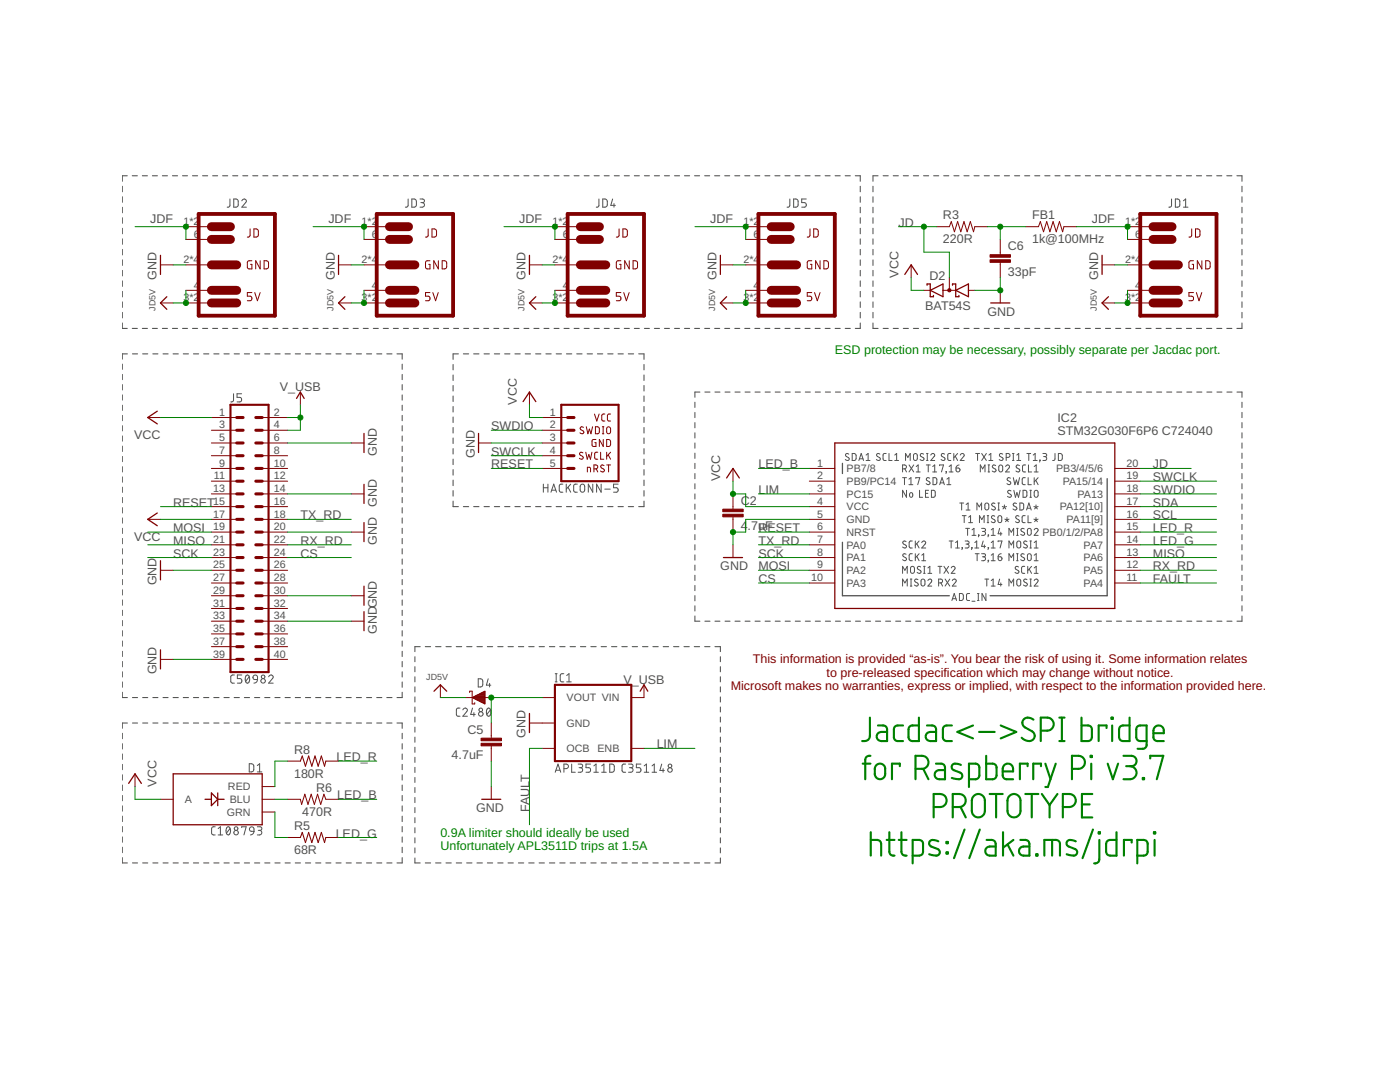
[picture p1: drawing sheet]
<svg xmlns="http://www.w3.org/2000/svg" width="279mm" height="216mm" viewBox="0 0 279 216" stroke-linecap="round" stroke-linejoin="round" font-family="sans-serif">
<defs><g id="words">
<g font-size="2.5" fill="#505050">
<text x="30" y="44.5">JDF</text>
<text x="65.5" y="44.5">JDF</text>
<text x="103.6" y="44.5">JDF</text>
<text x="141.7" y="44.5">JDF</text>
<text x="179.3" y="45.2">JD</text>
<text x="188.2" y="43.7">R3</text>
<text x="206" y="43.7">FB1</text>
<text x="217.9" y="44.5">JDF</text>
<text x="188.2" y="48.5">220R</text>
<text x="201.1" y="49.9">C6</text>
<text x="206" y="48.5">1k@100MHz</text>
<text x="31.3" y="55.9" transform="rotate(-90 31.3 55.9)">GND</text>
<text x="66.8" y="55.9" transform="rotate(-90 66.8 55.9)">GND</text>
<text x="104.9" y="55.9" transform="rotate(-90 104.9 55.9)">GND</text>
<text x="143" y="55.9" transform="rotate(-90 143 55.9)">GND</text>
<text x="179.3" y="55.4" transform="rotate(-90 179.3 55.4)">VCC</text>
<text x="185.5" y="55.9">D2</text>
<text x="201.1" y="55">33pF</text>
<text x="219.2" y="55.9" transform="rotate(-90 219.2 55.9)">GND</text>
<text x="184.7" y="61.9">BAT54S</text>
<text x="197.1" y="63">GND</text>
<text x="55.9" y="78">V_USB</text>
<text x="103.1" y="80.8" transform="rotate(-90 103.1 80.8)">VCC</text>
<text x="26.7" y="87.6">VCC</text>
<text x="98" y="85.9">SWDIO</text>
<text x="211" y="86.7">STM32G030F6P6 C724040</text>
<text x="211" y="84.2">IC2</text>
<text x="75.2" y="90.9" transform="rotate(-90 75.2 90.9)">GND</text>
<text x="94.7" y="91.4" transform="rotate(-90 94.7 91.4)">GND</text>
<text x="98" y="90.9">SWCLK</text>
<text x="98" y="93.5">RESET</text>
<text x="151.4" y="93.5">LED_B</text>
<text x="230.1" y="93.5">JD</text>
<text x="34.6" y="101.1">RESET</text>
<text x="75.2" y="101.1" transform="rotate(-90 75.2 101.1)">GND</text>
<text x="143.8" y="96" transform="rotate(-90 143.8 96)">VCC</text>
<text x="147.8" y="100.7">C2</text>
<text x="151.4" y="98.6">LIM</text>
<text x="230.1" y="98.6">SWDIO</text>
<text x="230.1" y="96">SWCLK</text>
<text x="230.1" y="101.1">SDA</text>
<text x="26.7" y="107.9">VCC</text>
<text x="34.6" y="106.2">MOSI</text>
<text x="60" y="103.6">TX_RD</text>
<text x="147.8" y="105.8">4</text>
<text x="149.2" y="105.8">.7uF</text>
<text x="151.4" y="106.2">RESET</text>
<text x="230.1" y="106.2">LED_R</text>
<text x="230.1" y="103.6">SCL</text>
<text x="34.6" y="111.3">SCK</text>
<text x="34.6" y="108.7">MISO</text>
<text x="60" y="108.7">RX_RD</text>
<text x="60" y="111.3">CS</text>
<text x="75.2" y="108.7" transform="rotate(-90 75.2 108.7)">GND</text>
<text x="143.8" y="113.8">GND</text>
<text x="151.4" y="111.3">SCK</text>
<text x="151.4" y="108.7">TX_RD</text>
<text x="151.4" y="113.8">MOSI</text>
<text x="230.1" y="108.7">LED_G</text>
<text x="230.1" y="113.8">RX_RD</text>
<text x="230.1" y="111.3">MISO</text>
<text x="31.3" y="116.8" transform="rotate(-90 31.3 116.8)">GND</text>
<text x="151.4" y="116.3">CS</text>
<text x="230.1" y="116.3">FAULT</text>
<text x="75.2" y="126.5" transform="rotate(-90 75.2 126.5)">GNDGND</text>
<text x="31.3" y="134.6" transform="rotate(-90 31.3 134.6)">GND</text>
<text x="124.4" y="136.4">V_USB</text>
<text x="93.3" y="146.4">C5</text>
<text x="104.9" y="147.3" transform="rotate(-90 104.9 147.3)">GND</text>
<text x="131.1" y="149.3">LIM</text>
<text x="58.7" y="155.2">180R</text>
<text x="58.7" y="150.4">R8</text>
<text x="67.1" y="151.9">LED_R</text>
<text x="90.1" y="151.5">4.7uF</text>
<text x="31.3" y="157" transform="rotate(-90 31.3 157)">VCC</text>
<text x="63.1" y="158">R6</text>
<text x="67.3" y="159.5">LED_B</text>
<text x="58.7" y="165.6">R5</text>
<text x="60.3" y="162.8">470R</text>
<text x="67" y="167.1">LED_G</text>
<text x="95" y="162">GND</text>
<text x="105.7" y="162" transform="rotate(-90 105.7 162)">FAULT</text>
<text x="58.7" y="170.4">68R</text>
</g>
<g font-size="2.5" fill="#008000">
<text x="166.6" y="70.6">ESD protection may be necessary, possibly separate per Jacdac port.</text>
<text x="87.9" y="167">0.9A limiter should ideally be used</text>
<text x="87.9" y="169.7">Unfortunately APL3511D trips at 1.5A</text>
</g>
<g font-size="2.5" fill="#800000">
<text x="145.8" y="137.7">Microsoft makes no warranties, express or implied, with respect to the information provided here.</text>
<text x="150.3" y="132.3">This information is provided “as-is”. You bear the risk of using it. Some information relates</text>
<text x="165" y="135">to pre-released specification which may change without notice.</text>
</g>
<g font-size="2.1" fill="#505050">
<text x="36.6" y="44.9">1*2</text>
<text x="38.7" y="47.4">6</text>
<text x="72.2" y="44.9">1*2</text>
<text x="74.2" y="47.4">6</text>
<text x="110.3" y="44.9">1*2</text>
<text x="112.3" y="47.4">6</text>
<text x="148.4" y="44.9">1*2</text>
<text x="150.4" y="47.4">6</text>
<text x="224.5" y="44.9">1*2</text>
<text x="226.6" y="47.4">6</text>
<text x="36.6" y="52.5">2*4</text>
<text x="72.2" y="52.5">2*4</text>
<text x="110.3" y="52.5">2*4</text>
<text x="148.4" y="52.5">2*4</text>
<text x="224.5" y="52.5">2*4</text>
<text x="38.7" y="57.6">4</text>
<text x="74.2" y="57.6">4</text>
<text x="112.3" y="57.6">4</text>
<text x="150.4" y="57.6">4</text>
<text x="226.6" y="57.6">4</text>
<text x="36.6" y="60.1">3*2</text>
<text x="72.2" y="60.1">3*2</text>
<text x="110.3" y="60.1">3*2</text>
<text x="148.4" y="60.1">3*2</text>
<text x="224.5" y="60.1">3*2</text>
<text x="43.7" y="83">1</text>
<text x="54.7" y="83">2</text>
<text x="109.8" y="83">1</text>
<text x="43.7" y="85.5">3</text>
<text x="43.7" y="88">5</text>
<text x="54.7" y="88">6</text>
<text x="54.7" y="85.5">4</text>
<text x="109.8" y="85.5">2</text>
<text x="109.8" y="88">3</text>
<text x="42.7" y="95.7">11</text>
<text x="43.7" y="90.6">7</text>
<text x="43.7" y="93.1">9</text>
<text x="54.7" y="95.7">12</text>
<text x="54.7" y="93.1">10</text>
<text x="54.7" y="90.6">8</text>
<text x="109.8" y="90.6">4</text>
<text x="109.8" y="93.1">5</text>
<text x="163.1" y="93.1">1</text>
<text x="163.1" y="95.7">2</text>
<text x="168.9" y="94.2">PB7/8</text>
<text x="210.8" y="94.2">PB3/4/5/6</text>
<text x="224.8" y="93.1">20</text>
<text x="224.8" y="95.7">19</text>
<text x="42.5" y="98.2">13</text>
<text x="42.5" y="100.7">15</text>
<text x="54.7" y="100.7">16</text>
<text x="54.7" y="98.2">14</text>
<text x="163.1" y="98.2">3</text>
<text x="163.1" y="100.7">4</text>
<text x="168.9" y="96.8">PB9/PC14</text>
<text x="168.9" y="99.3">PC15</text>
<text x="168.9" y="101.9">VCC</text>
<text x="211.5" y="101.9">PA12[10]</text>
<text x="212.1" y="96.8">PA15/14</text>
<text x="215.1" y="99.3">PA13</text>
<text x="224.8" y="98.2">18</text>
<text x="224.8" y="100.7">17</text>
<text x="42.5" y="103.3">17</text>
<text x="42.5" y="105.8">19</text>
<text x="54.7" y="105.8">20</text>
<text x="54.7" y="103.3">18</text>
<text x="163.1" y="103.3">5</text>
<text x="163.1" y="105.8">6</text>
<text x="168.9" y="104.4">GND</text>
<text x="168.9" y="106.9">NRST</text>
<text x="208.1" y="106.9">PB0/1/2/PA8</text>
<text x="212.9" y="104.4">PA11[9]</text>
<text x="224.8" y="103.3">16</text>
<text x="224.8" y="105.8">15</text>
<text x="42.5" y="108.4">21</text>
<text x="42.5" y="110.9">23</text>
<text x="42.5" y="113.4">25</text>
<text x="54.7" y="113.4">26</text>
<text x="54.7" y="110.9">24</text>
<text x="54.7" y="108.4">22</text>
<text x="163.1" y="108.4">7</text>
<text x="163.1" y="110.9">8</text>
<text x="163.1" y="113.4">9</text>
<text x="168.9" y="109.5">PA0</text>
<text x="168.9" y="112">PA1</text>
<text x="216.3" y="109.5">PA7</text>
<text x="216.3" y="112">PA6</text>
<text x="224.8" y="108.4">14</text>
<text x="224.8" y="110.9">13</text>
<text x="224.8" y="113.4">12</text>
<text x="42.5" y="116">27</text>
<text x="42.5" y="118.5">29</text>
<text x="54.7" y="116">28</text>
<text x="54.7" y="118.5">30</text>
<text x="161.9" y="116">10</text>
<text x="168.9" y="114.6">PA2</text>
<text x="168.9" y="117.1">PA3</text>
<text x="216.3" y="114.6">PA5</text>
<text x="216.3" y="117.1">PA4</text>
<text x="224.8" y="116">11</text>
<text x="42.5" y="121.1">31</text>
<text x="42.5" y="123.6">33</text>
<text x="54.7" y="121.1">32</text>
<text x="54.7" y="123.6">34</text>
<text x="42.5" y="126.1">35</text>
<text x="42.5" y="128.7">37</text>
<text x="42.5" y="131.2">39</text>
<text x="54.7" y="126.1">36</text>
<text x="54.7" y="128.7">38</text>
<text x="54.7" y="131.2">40</text>
<text x="113.1" y="139.9">VOUT VIN</text>
<text x="113.1" y="145">GND</text>
<text x="113.1" y="150.1">OCB</text>
<text x="119.2" y="150.1">ENB</text>
<text x="36.9" y="160.3">A</text>
<text x="45.5" y="157.7">RED</text>
<text x="45.8" y="160.3">BLU</text>
<text x="45.3" y="162.8">GRN</text>
</g>
<g font-size="1.8" fill="#505050">
<text x="31" y="62" transform="rotate(-90 31 62)">JD5V</text>
<text x="66.6" y="62" transform="rotate(-90 66.6 62)">JD5V</text>
<text x="104.6" y="62" transform="rotate(-90 104.6 62)">JD5V</text>
<text x="142.7" y="62" transform="rotate(-90 142.7 62)">JD5V</text>
<text x="218.9" y="62" transform="rotate(-90 218.9 62)">JD5V</text>
<text x="85.1" y="135.6">JD5V</text>
</g>
</g></defs>
<g fill="none" stroke="#505050" stroke-width=".21">
<path d="M24.4 37.2v1.1M24.4 39.3v1.1M25.4 35.1h-1v1.1M26.4 35.1h1M28.4 35.1h1M30.4 35.1h1M32.4 35.1h1M34.4 35.1h1M36.4 35.1h1M38.4 35.1h1M40.4 35.1h1M42.4 35.1h1"/>
<path d="M44.4 35.1h1M46.4 35.1h1.1M48.5 35.1h.9M50.4 35.1h1.1M52.5 35.1h1M54.5 35.1h1M56.5 35.1h1M58.5 35.1h1M60.5 35.1h1M62.5 35.1h1M64.5 35.1h1M66.5 35.1h1"/>
<path d="M68.5 35.1h1M70.5 35.1h1M72.5 35.1h1M74.5 35.1h1M76.5 35.1h1M78.5 35.1h1M80.5 35.1h1M82.5 35.1h1M84.5 35.1h1M86.5 35.1h1M88.5 35.1h1M90.5 35.1h1"/>
<path d="M92.5 35.1h1M94.5 35.1h1M96.5 35.1h1M98.6 35.1h.9M100.5 35.1h1.1M102.6 35.1h.9M104.6 35.1h1M106.6 35.1h1M108.6 35.1h1M110.6 35.1h1M112.6 35.1h1M114.6 35.1h1"/>
<path d="M116.6 35.1h1M118.6 35.1h1M120.6 35.1h1M122.6 35.1h1M124.6 35.1h1M126.6 35.1h1M128.6 35.1h1M130.6 35.1h1M132.6 35.1h1M134.6 35.1h1M136.6 35.1h1M138.6 35.1h1"/>
<path d="M140.6 35.1h1M142.6 35.1h1M144.6 35.1h1M146.6 35.1h1M148.6 35.1h1M150.6 35.1h1M152.7 35.1h.9M154.6 35.1h1.1M156.7 35.1h1M158.7 35.1h1M160.7 35.1h1M162.7 35.1h1"/>
<path d="M164.7 35.1h1M166.7 35.1h1M168.7 35.1h1M170.7 35.1h1v1.1M171.7 37.2v1.1M171.7 39.3v1.1M174.2 37.2v1.1M174.2 39.3v1.1M175.2 35.1h-1v1.1M176.3 35.1h1M178.3 35.1h1M180.3 35.1h1"/>
<path d="M182.3 35.1h1M184.3 35.1h1M186.3 35.1h1M188.3 35.1h1.1M190.4 35.1h1M192.4 35.1h1M194.4 35.1h1M196.4 35.1h1M198.4 35.1h1.1M200.4 35.1h1.1M202.5 35.1h1M204.5 35.1h1"/>
<path d="M206.5 35.1h1M208.5 35.1h1M210.5 35.1h1.1M212.6 35.1h1M214.6 35.1h1M216.6 35.1h1M218.6 35.1h1M220.6 35.1h1M222.7 35.1h1M224.7 35.1h1M226.7 35.1h1M228.7 35.1h1"/>
<path d="M230.7 35.1h1M232.7 35.1h1M234.8 35.1h1M236.8 35.1h1M238.8 35.1h1M240.8 35.1h1M242.8 35.1h1M244.8 35.1h1.1M246.8 35.1h1.1v1.1M247.9 37.2v1.1M247.9 39.3v1.1M24.4 41.4v1.1"/>
<path d="M24.4 43.5v1.1M24.4 45.6v1.1M24.4 47.7v1M24.4 49.8v1.1M24.4 51.9v1.1M24.4 54v1.1M24.4 56v1.1M24.4 58.1v1.1M171.7 41.4v1.1M171.7 43.5v1.1M171.7 45.6v1.1M171.7 47.7v1"/>
<path d="M171.7 49.8v1.1M171.7 51.9v1.1M171.7 54v1.1M171.7 56v1.1M171.7 58.1v1.1M174.2 41.4v1.1M174.2 43.5v1.1M174.2 45.6v1.1M174.2 47.7v1M174.2 49.8v1.1M174.2 51.9v1.1M174.2 54v1.1"/>
<path d="M174.2 56v1.1M174.2 58.1v1.1M247.9 41.4v1.1M247.9 43.5v1.1M247.9 45.6v1.1M247.9 47.7v1M247.9 49.8v1.1M247.9 51.9v1.1M247.9 54v1.1M247.9 56v1.1M247.9 58.1v1.1M24.4 60.2v1.1"/>
<path d="M24.4 62.3v1.1M24.4 64.5v1h1M24.4 72.7v1M24.4 74.7v1.1M24.4 76.8v1M24.4 78.8v1M25.4 70.6h-1v1.1M26.4 65.5h1M26.4 70.6h1.1M28.4 65.5h1M28.5 70.6h1M30.4 65.5h1"/>
<path d="M30.5 70.6h1M32.4 65.5h1M32.5 70.6h1M34.4 65.5h1M34.5 70.6h1.1M36.4 65.5h1M36.6 70.6h1M38.4 65.5h1M38.6 70.6h1M40.4 65.5h1M40.6 70.6h1.1M42.4 65.5h1"/>
<path d="M42.7 70.6h1M44.4 65.5h1M44.7 70.6h1M46.4 65.5h1.1M46.7 70.6h1.1M48.5 65.5h.9M48.8 70.6h1M50.4 65.5h1.1M50.8 70.6h1M52.5 65.5h1M52.8 70.6h1.1M54.5 65.5h1"/>
<path d="M54.9 70.6h1M56.5 65.5h1M56.9 70.6h1M58.5 65.5h1M58.9 70.6h1.1M60.5 65.5h1M61 70.6h1M62.5 65.5h1M63 70.6h1M64.5 65.5h1M65 70.6h1M66.5 65.5h1"/>
<path d="M67.1 70.6h1M68.5 65.5h1M69.1 70.6h1M70.5 65.5h1M71.1 70.6h1M72.5 65.5h1M73.2 70.6h1M74.5 65.5h1M75.2 70.6h1M76.5 65.5h1M77.2 70.6h1M78.5 65.5h1"/>
<path d="M79.2 70.6h1.1v1.1M80.3 72.7v1M80.3 74.7v1.1M80.3 76.8v1M80.3 78.8v1M80.5 65.5h1M82.5 65.5h1M84.5 65.5h1M86.5 65.5h1M88.5 65.5h1M90.4 72.7v1.1M90.4 74.8v1.1"/>
<path d="M90.4 76.9v1.1M90.4 79v1.1M90.5 65.5h1M91.5 70.6h-1.1v1.1M92.5 70.6h1M92.5 65.5h1M94.5 70.6h1.1M94.5 65.5h1M96.5 65.5h1M96.6 70.6h1.1M98.6 65.5h.9M98.7 70.6h1"/>
<path d="M100.5 65.5h1.1M100.7 70.6h1.1M102.6 65.5h.9M102.8 70.6h1M104.6 65.5h1M104.8 70.6h1.1M106.6 65.5h1M106.9 70.6h1M108.6 65.5h1M108.9 70.6h1.1M110.6 65.5h1M111 70.6h1.1"/>
<path d="M112.6 65.5h1M113.1 70.6h1M114.6 65.5h1M115.1 70.6h1.1M116.6 65.5h1M117.2 70.6h1M118.6 65.5h1M119.2 70.6h1.1M120.6 65.5h1M121.3 70.6h1M122.6 65.5h1M123.3 70.6h1.1"/>
<path d="M124.6 65.5h1M125.4 70.6h1M126.6 65.5h1M127.5 70.6h1v1.1M128.5 72.7v1.1M128.5 74.8v1.1M128.5 76.9v1.1M128.5 79v1.1M128.6 65.5h1M130.6 65.5h1M132.6 65.5h1M134.6 65.5h1"/>
<path d="M136.6 65.5h1M138.6 65.5h1M139.7 78.2h-1v1.1M140.6 65.5h1M140.7 78.2h1M142.6 65.5h1M142.7 78.2h1M144.6 65.5h1M144.7 78.2h1M146.6 65.5h1M146.7 78.2h1M148.6 65.5h1"/>
<path d="M148.7 78.2h1M150.6 65.5h1M150.7 78.2h1M152.7 65.5h.9M152.7 78.2h1M154.6 65.5h1.1M154.7 78.2h1M156.7 65.5h1M156.7 78.2h1M158.7 65.5h1M158.7 78.2h1M160.7 65.5h1"/>
<path d="M160.7 78.2h1M162.7 65.5h1M162.7 78.2h1M164.7 65.5h1M164.7 78.2h1M166.7 65.5h1M166.7 78.2h1M168.7 65.5h1M168.7 78.2h1M170.7 78.2h1M171.7 64.5v1h-1M171.7 60.2v1.1"/>
<path d="M171.7 62.3v1.1M172.7 78.2h1M174.2 60.2v1.1M174.2 62.3v1.1M174.2 64.5v1h1M174.7 78.2h1M176.3 65.5h1M176.7 78.2h1M178.3 65.5h1M178.8 78.2h.9M180.3 65.5h1M180.7 78.2h1.1"/>
<path d="M182.3 65.5h1M182.8 78.2h.9M184.3 65.5h1M184.8 78.2h1M186.3 65.5h1M186.8 78.2h1M188.3 65.5h1.1M188.8 78.2h1M190.4 65.5h1M190.8 78.2h1M192.4 65.5h1M192.8 78.2h1"/>
<path d="M194.4 65.5h1M194.8 78.2h1M196.4 65.5h1M196.8 78.2h1M198.4 65.5h1.1M198.8 78.2h1M200.4 65.5h1.1M200.8 78.2h1M202.5 65.5h1M202.8 78.2h1M204.5 65.5h1M204.8 78.2h1"/>
<path d="M206.5 65.5h1M206.8 78.2h1M208.5 65.5h1M208.8 78.2h1M210.5 65.5h1.1M210.8 78.2h1M212.6 65.5h1M212.8 78.2h1M214.6 65.5h1M214.8 78.2h1M216.6 65.5h1M216.8 78.2h1"/>
<path d="M218.6 65.5h1M218.8 78.2h1M220.6 65.5h1M220.8 78.2h1M222.7 65.5h1M222.8 78.2h1M224.7 65.5h1M224.8 78.2h1M226.7 65.5h1M226.8 78.2h1M228.7 65.5h1M228.8 78.2h1"/>
<path d="M230.7 65.5h1M230.8 78.2h1M232.7 65.5h1M232.8 78.2h1M234.8 65.5h1M234.8 78.2h1M236.8 65.5h1M236.9 78.2h.9M238.8 65.5h1M238.8 78.2h1.1M240.8 65.5h1M240.9 78.2h1"/>
<path d="M242.8 65.5h1M242.9 78.2h1M244.8 65.5h1.1M244.9 78.2h1M246.9 78.2h1v1.1M247.9 60.2v1.1M247.9 62.3v1.1M247.9 64.5v1h-1.1M24.4 80.9v1M24.4 82.9v1M24.4 84.9v1.1M24.4 87v1"/>
<path d="M24.4 89v1.1M24.4 91.1v1M24.4 93.1v1.1M24.4 95.2v1M24.4 97.2v1.1M24.4 99.3v1M80.3 80.9v1M80.3 82.9v1M80.3 84.9v1.1M80.3 87v1M80.3 89v1.1M80.3 91.1v1"/>
<path d="M80.3 93.1v1.1M80.3 95.2v1M80.3 97.2v1.1M80.3 99.3v1M90.4 81.1v1.1M90.4 83.2v1.1M90.4 85.3v1.1M90.4 87.4v1.1M90.4 89.5v1.1M90.4 91.6v1.1M90.4 93.7v1.1M90.4 95.8v1.1"/>
<path d="M90.4 97.9v1.1M90.4 100v1.1h1.1M128.5 81.1v1.1M128.5 83.2v1.1M128.5 85.3v1.1M128.5 87.4v1.1M128.5 89.5v1.1M128.5 91.6v1.1M128.5 93.7v1.1M128.5 95.8v1.1M128.5 97.9v1.1M128.5 100v1.1h-1"/>
<path d="M138.7 80.3v1M138.7 82.3v1M138.7 84.3v1.1M138.7 86.4v1M138.7 88.4v1M138.7 90.4v1.1M138.7 92.5v1M138.7 94.5v1M138.7 96.5v1M138.7 98.6v1M247.9 80.3v1M247.9 82.3v1"/>
<path d="M247.9 84.3v1.1M247.9 86.4v1M247.9 88.4v1M247.9 90.4v1.1M247.9 92.5v1M247.9 94.5v1M247.9 96.5v1M247.9 98.6v1M24.4 101.3v1.1M24.4 103.4v1M24.4 105.4v1M24.4 107.4v1.1"/>
<path d="M24.4 109.5v1M24.4 111.5v1.1M24.4 113.6v1M24.4 115.6v1.1M24.4 117.7v1M24.4 119.7v1.1M80.3 101.3v1.1M80.3 103.4v1M80.3 105.4v1M80.3 107.4v1.1M80.3 109.5v1M80.3 111.5v1.1"/>
<path d="M80.3 113.6v1M80.3 115.6v1.1M80.3 117.7v1M80.3 119.7v1.1M92.5 101.1h1M94.5 101.1h1.1M96.6 101.1h1.1M98.7 101.1h1M100.7 101.1h1.1M102.8 101.1h1M104.8 101.1h1.1M106.9 101.1h1"/>
<path d="M108.9 101.1h1.1M111 101.1h1.1M113.1 101.1h1M115.1 101.1h1.1M117.2 101.1h1M119.2 101.1h1.1M121.3 101.1h1M123.3 101.1h1.1M125.4 101.1h1M138.7 100.6v1M138.7 102.6v1M138.7 104.6v1.1"/>
<path d="M138.7 106.7v1M138.7 108.7v1M138.7 110.7v1.1M138.7 112.8v1M138.7 114.8v1M138.7 116.8v1.1M138.7 118.9v1M247.9 100.6v1M247.9 102.6v1M247.9 104.6v1.1M247.9 106.7v1M247.9 108.7v1"/>
<path d="M247.9 110.7v1.1M247.9 112.8v1M247.9 114.8v1M247.9 116.8v1.1M247.9 118.9v1M24.4 121.8v1M24.4 123.8v1.1M24.4 125.9v1M24.4 127.9v1M24.4 130v1M24.4 132v1.1M24.4 134v1.1"/>
<path d="M24.4 136.1v1M24.4 138.1v1.1h1M26.4 139.2h1.1M28.5 139.2h1M30.5 139.2h1M32.5 139.2h1M34.5 139.2h1.1M36.6 139.2h1M38.6 139.2h1M40.6 139.2h1.1M42.7 139.2h1M44.7 139.2h1"/>
<path d="M46.7 139.2h1.1M48.8 139.2h1M50.8 139.2h1M52.8 139.2h1.1M54.9 139.2h1M56.9 139.2h1M58.9 139.2h1.1M61 139.2h1M63 139.2h1M65 139.2h1M67.1 139.2h1M69.1 139.2h1"/>
<path d="M71.1 139.2h1M73.2 139.2h1M75.2 139.2h1M77.2 139.2h1M80.3 121.8v1M80.3 123.8v1.1M80.3 125.9v1M80.3 127.9v1M80.3 130v1M80.3 132v1.1M80.3 134v1.1M80.3 136.1v1"/>
<path d="M80.3 138.1v1.1h-1.1M82.8 131v1M82.8 133v1M82.8 135v1.1M82.8 137.1v1M82.8 139.1v1M83.9 129h-1.1v1M84.9 129h1M86.9 129h1.1M89 129h1.1M91.1 129h1M93.1 129h1.1"/>
<path d="M95.2 129h1.1M97.3 129h1M99.3 129h1.1M101.4 129h1M103.5 129h1M105.5 129h1.1M107.6 129h1M109.6 129h1.1M111.7 129h1.1M113.8 129h1.1M115.8 129h1.1M117.9 129h1.1"/>
<path d="M120 129h1M122 129h1.1M124.1 129h1.1M126.2 129h1M128.2 129h1.1M130.3 129h1.1M132.4 129h1M134.4 129h1.1M136.5 129h1.1M138.6 129h1M138.7 120.9v1M138.7 122.9v1.1h1"/>
<path d="M140.6 129h1.1M140.7 124h1M142.7 124h1M142.7 129h1.1v1M143.8 131v1M143.8 133v1M143.8 135v1.1M143.8 137.1v1M143.8 139.1v1M144.7 124h1M146.7 124h1M148.7 124h1"/>
<path d="M150.7 124h1M152.7 124h1M154.7 124h1M156.7 124h1M158.7 124h1M160.7 124h1M162.7 124h1M164.7 124h1M166.7 124h1M168.7 124h1M170.7 124h1M172.7 124h1"/>
<path d="M174.7 124h1M176.7 124h1M178.8 124h.9M180.7 124h1.1M182.8 124h.9M184.8 124h1M186.8 124h1M188.8 124h1M190.8 124h1M192.8 124h1M194.8 124h1M196.8 124h1"/>
<path d="M198.8 124h1M200.8 124h1M202.8 124h1M204.8 124h1M206.8 124h1M208.8 124h1M210.8 124h1M212.8 124h1M214.8 124h1M216.8 124h1M218.8 124h1M220.8 124h1"/>
<path d="M222.8 124h1M224.8 124h1M226.8 124h1M228.8 124h1M230.8 124h1M232.8 124h1M234.8 124h1M236.9 124h.9M238.8 124h1.1M240.9 124h1M242.9 124h1M244.9 124h1"/>
<path d="M247.9 120.9v1M247.9 122.9v1.1h-1M24.4 146.3v1.1M24.4 148.4v1.1M24.4 150.5v1M24.4 152.5v1.1M24.4 154.6v1.1M24.4 156.7v1M24.4 158.7v1.1M25.4 144.3h-1v1M26.4 144.3h1.1M28.5 144.3h1"/>
<path d="M30.5 144.3h1M32.5 144.3h1M34.5 144.3h1.1M36.6 144.3h1M38.6 144.3h1M40.6 144.3h1.1M42.7 144.3h1M44.7 144.3h1M46.7 144.3h1.1M48.8 144.3h1M50.8 144.3h1M52.8 144.3h1.1"/>
<path d="M54.9 144.3h1M56.9 144.3h1M58.9 144.3h1.1M61 144.3h1M63 144.3h1M65 144.3h1M67.1 144.3h1M69.1 144.3h1M71.1 144.3h1M73.2 144.3h1M75.2 144.3h1M77.2 144.3h1"/>
<path d="M79.2 144.3h1.1v1M80.3 146.3v1.1M80.3 148.4v1.1M80.3 150.5v1M80.3 152.5v1.1M80.3 154.6v1.1M80.3 156.7v1M80.3 158.7v1.1M82.8 141.1v1M82.8 143.1v1M82.8 145.1v1M82.8 147.1v1"/>
<path d="M82.8 149.1v1M82.8 151.1v1M82.8 153.1v1M82.8 155.1v1M82.8 157.1v1M82.8 159.1v1M143.8 141.1v1M143.8 143.1v1M143.8 145.1v1M143.8 147.1v1M143.8 149.1v1M143.8 151.1v1"/>
<path d="M143.8 153.1v1M143.8 155.1v1M143.8 157.1v1M143.8 159.1v1M24.4 160.8v1.1M24.4 162.9v1M24.4 164.9v1.1M24.4 167v1.1M24.4 169.1v1M24.4 171.1v1.1h1M26.4 172.2h1.1M28.5 172.2h1"/>
<path d="M30.5 172.2h1M32.5 172.2h1M34.5 172.2h1.1M36.6 172.2h1M38.6 172.2h1M40.6 172.2h1.1M42.7 172.2h1M44.7 172.2h1M46.7 172.2h1.1M48.8 172.2h1M50.8 172.2h1M52.8 172.2h1.1"/>
<path d="M54.9 172.2h1M56.9 172.2h1M58.9 172.2h1.1M61 172.2h1M63 172.2h1M65 172.2h1M67.1 172.2h1M69.1 172.2h1M71.1 172.2h1M73.2 172.2h1M75.2 172.2h1M77.2 172.2h1"/>
<path d="M80.3 160.8v1.1M80.3 162.9v1M80.3 164.9v1.1M80.3 167v1.1M80.3 169.1v1M80.3 171.1v1.1h-1.1M82.8 171.2v1h1.1M82.8 161.1v1.1M82.8 163.2v1M82.8 165.2v1M82.8 167.2v1M82.8 169.2v1"/>
<path d="M84.9 172.2h1M86.9 172.2h1.1M89 172.2h1.1M91.1 172.2h1M93.1 172.2h1.1M95.2 172.2h1.1M97.3 172.2h1M99.3 172.2h1.1M101.4 172.2h1M103.5 172.2h1M105.5 172.2h1.1M107.6 172.2h1"/>
<path d="M109.6 172.2h1.1M111.7 172.2h1.1M113.8 172.2h1.1M115.8 172.2h1.1M117.9 172.2h1.1M120 172.2h1M122 172.2h1.1M124.1 172.2h1.1M126.2 172.2h1M128.2 172.2h1.1M130.3 172.2h1.1M132.4 172.2h1"/>
<path d="M134.4 172.2h1.1M136.5 172.2h1.1M138.6 172.2h1M140.6 172.2h1.1M143.8 171.2v1h-1.1M143.8 161.1v1.1M143.8 163.2v1M143.8 165.2v1M143.8 167.2v1M143.8 169.2v1"/>
</g>
<g fill="none" stroke="#505050" stroke-width=".2">
<path d="M45.9 39.7v1.4l-.6 .2M46.7 39.7l.6 .1 .2 .2v1.1l-.2 .2h-.6zM81.4 39.7v1.4l-.2 .2h-.3M82.2 39.7l.6 .1 .3 .2v.9l-.3 .4h-.6zM83.8 39.7h.5a.36 .36 0 0 1 .4 .4 .36 .36 0 0 1-.4 .3h-.3M119.5 39.7v1.4l-.2 .2h-.3M120.3 39.7l.6 .1 .3 .2v.9l-.3 .4h-.6zM122.3 39.7l-.4 1.3h.9M157.6 39.7v1.4l-.2 .2h-.3M158.4 39.7l.6 .1 .3 .2v1.1l-.3 .2h-.6zM160.9 39.7h-.9v.7h.5a.46 .46 0 0 1 .4 .5 .46 .46 0 0 1-.4 .4h-.5M233.8 39.7v1.4l-.5 .2"/>
<path d="M234.6 39.7l.6 .1 .2 .2v1.1l-.2 .2h-.6zM48.3 40.1a.44 .44 0 0 1 .6-.4 .44 .44 0 0 1 .1 .7l-.7 .9h.9M84.3 40.4a.46 .46 0 0 1 .4 .5 .46 .46 0 0 1-.4 .4h-.5M122.5 40.6v.7M236.2 41.3h.9M236.2 40.1l.4-.4v1.6M46.6 78.6v1.4l-.5 .2M48.2 78.6h-.9v.7h.6a.46 .46 0 0 1 .3 .4 .46 .46 0 0 1-.3 .5h-.6M108.4 96.6v1.6M108.4 97.3h.9M109.3 96.6v1.6M110 98.2l.5-1.6 .6 1.6"/>
<path d="M110.1 97.8h.8M112.3 96.6h-.5l-.2 .4 .1 1 .1 .2h.5M113 96.6v1.6M113.4 97.2l.5 1M113.9 96.6l-.9 1M115.2 96.6h-.5l-.2 .4v1l.2 .2h.5M115.9 96.7l.3-.1 .4 .1 .1 1.1a.46 .46 0 0 1-.5 .4 .46 .46 0 0 1-.4-.4v-.8zM118.3 96.6v1.6l-.9-1.6v1.6M120 96.6v1.6l-.9-1.6v1.6M120.7 97.6h1.1M123.4 96.6h-1v.7h.6a.45 .45 0 0 1 .4 .5 .45 .45 0 0 1-.4 .4h-.6M169.4 90.6l-.2-.1a.32 .32 0 0 0-.4 .1 .32 .32 0 0 0 .1 .5l.4 .2a.35 .35 0 0 1 .1 .5 .35 .35 0 0 1-.6 0l-.1-.1"/>
<path d="M170.1 90.5h.5l.2 .2 .1 .8-.3 .4h-.5zM171.4 91.9l.5-1.4 .4 1.4M171.5 91.5h.7M172.8 91.9h.8M172.8 90.8l.4-.3v1.4M175.6 90.6l-.5-.1-.2 .3 .6 .5a.35 .35 0 0 1 .1 .5 .35 .35 0 0 1-.6 0l-.1-.1M176.8 90.5h-.4l-.2 .3 .1 .9 .1 .2h.4M177.4 90.5v1.4h.6M178.6 91.9h.7M178.6 90.8l.3-.3v1.4M180.1 93.6h.4a.39 .39 0 0 0 .4-.4 .39 .39 0 0 0-.4-.4h-.4v1.4M180.1 95.3h.8"/>
<path d="M180.5 95.3v1.4M180.6 93.6l.3 .6M180.7 91.9v-1.4l.5 .8 .5-.8v1.4M180.9 97.8v1.4l-.8-1.4v1.4M181.4 95.6l.4-.3v1.4M181.4 96.7h.8M181.4 92.8l1 1.4M181.7 98.4l.2-.1 .2 .2 .1 .4-.3 .3-.3-.1zM182.4 92.8l-1 1.4M182.4 90.6l.3-.1 .3 .2 .1 .8a.38 .38 0 0 1-.4 .4 .38 .38 0 0 1-.4-.4zM182.8 95.5v-.2h.8l-.4 1.4M182.9 93.1l.3-.3v1.4"/>
<path d="M182.9 94.2h.7M183.5 97.8v1.4h.6M184.3 90.6l-.4-.1-.2 .3 .1 .3 .4 .2a.32 .32 0 0 1 .2 .5 .32 .32 0 0 1-.5 .1l-.3-.2M184.7 98.4h.5M184.9 92.8h.8M184.9 90.5h.3M184.9 91.9h.3M185.1 90.5v1.4M185.3 92.8v1.4M185.3 97.8h-.6v1.4h.6M185.5 95.4a.35 .35 0 0 0-.5 0 .35 .35 0 0 0 0 .5l.4 .2a.38 .38 0 0 1 0 .6 .38 .38 0 0 1-.6-.2M185.8 90.8a.38 .38 0 0 1 .5-.3 .38 .38 0 0 1 .1 .6l-.6 .8h.7"/>
<path d="M185.9 97.8l.5 .1 .2 .2v.9l-.2 .2h-.5zM186.1 94.2h.8M186.1 93.1l.4-.3v1.4M186.2 95.3h.5l.2 .2v1l-.2 .2h-.5zM187.5 92.9v-.1h.8l-.4 1.4M187.5 96.7l.5-1.4 .5 1.4M187.6 96.4h.7M188.5 90.6l-.2-.1a.32 .32 0 0 0-.4 .1 .32 .32 0 0 0 .1 .5l.4 .2a.35 .35 0 0 1 .1 .5 .35 .35 0 0 1-.5 0l-.2-.1M188.8 94.1l.1 .1zM188.9 94.2l-.1 .3M189 96.7h.8M189 95.6l.4-.3v1.4"/>
<path d="M189.4 94.2h.8M189.4 93.1l.4-.3v1.4M189.8 90.5h-.5l-.2 .3 .1 .9 .1 .2h.5M190.4 90.5v1.4M190.6 91l.5 .9M190.8 93.4h.5a.39 .39 0 0 1 .3 .4 .39 .39 0 0 1-.4 .4 .39 .39 0 0 1-.4-.4zM191.1 90.5l-.7 .8M191.4 92.8l-.5 .2-.1 .4M191.6 90.8a.38 .38 0 0 1 .6-.3 .38 .38 0 0 1 .1 .6l-.7 .8h.8M194.7 90.5h.8M195.1 90.5v1.4M195.6 94.2v-1.4l.5 .8 .5-.8v1.4"/>
<path d="M195.9 90.5l.9 1.4M196.8 90.5l-.9 1.4M197.2 92.8h.3M197.2 94.2h.3M197.3 92.8v1.4M197.4 91.9h.7M197.4 90.8l.3-.3v1.4M198.7 92.9l-.5-.1-.2 .3 .6 .5a.35 .35 0 0 1 .1 .5 .35 .35 0 0 1-.6 0l-.1-.1M199.5 92.9l.2-.1 .3 .1 .1 .9a.39 .39 0 0 1-.4 .4 .39 .39 0 0 1-.4-.4zM200.1 90.6l-.5-.1-.1 .3 .1 .3 .4 .2a.35 .35 0 0 1 .1 .5 .35 .35 0 0 1-.6 0l-.1-.1M200.7 93.1a.38 .38 0 0 1 .5-.3 .38 .38 0 0 1 .2 .6l-.7 .8h.8M200.8 91.3h.4a.39 .39 0 0 0 .4-.4 .39 .39 0 0 0-.4-.4h-.4v1.4"/>
<path d="M201.7 95.4l-.5-.1-.2 .3 .1 .2 .5 .3a.35 .35 0 0 1 0 .5 .35 .35 0 0 1-.5 0l-.1-.1M201.8 98a.35 .35 0 0 0-.6-.1 .35 .35 0 0 0 .1 .5l.4 .3a.32 .32 0 0 1 .1 .4 .32 .32 0 0 1-.4 .1l-.3-.2M202.1 90.5h.3M202.1 91.9h.3M202.2 95.3l.3 1.4 .3-.9 .4 .9 .3-1.4M202.2 90.5v1.4M202.3 97.8l.3 1.4 .3-.9 .4 .9 .3-1.4M202.9 91.9h.8M202.9 90.8l.4-.3v1.4M203.5 92.9l-.5-.1-.2 .3 .1 .3 .5 .2a.35 .35 0 0 1 0 .5 .35 .35 0 0 1-.5 0l-.1-.1M204.2 97.8l.5 .1 .2 .2v.9l-.2 .2h-.5zM204.6 95.3h-.4l-.2 .3v.9l.6 .2"/>
<path d="M204.7 92.8h-.4l-.2 .3v.9l.2 .1 .4 .1M204.9 90.5h.8M205.2 95.3v1.4h.6M205.3 92.8v1.4h.6M205.3 90.5v1.4M205.5 99.2h.3M205.5 97.8h.3M205.7 97.8v1.4M206.2 91.9h.8M206.2 90.8l.4-.3v1.4M206.4 94.2h.8M206.4 93.1l.4-.3v1.4"/>
<path d="M206.4 95.3v1.4M206.5 97.9l.3-.1 .3 .1 .1 .9a.39 .39 0 0 1-.4 .4 .39 .39 0 0 1-.4-.4zM206.7 95.8l.5 .9M207.2 95.3l-.8 .9M207.5 91.8l.1 .1zM207.6 91.9l-.1 .3M208.1 90.5h.5l.3 .2-.2 .4h-.4M208.5 91.1a.39 .39 0 0 1 .4 .4 .39 .39 0 0 1-.4 .4h-.4M210.5 90.5v1.2l-.4 .2M211.2 90.5h.6l.2 .2v.8l-.2 .4h-.6zM180.1 114.4v-1.4l.5 .8 .5-.8v1.4M180.1 116.9v-1.4l.5 .8 .5-.8v1.4"/>
<path d="M180.8 108.1a.35 .35 0 0 0-.5-.1 .35 .35 0 0 0 0 .5l.4 .3a.38 .38 0 0 1 0 .6 .38 .38 0 0 1-.6-.2M180.8 110.6a.35 .35 0 0 0-.5-.1 .35 .35 0 0 0 0 .6l.4 .2a.38 .38 0 0 1 0 .6 .38 .38 0 0 1-.6-.2M181.7 116.9h.3M181.7 115.5h.3M181.8 113.1l.3-.1 .3 .1 .1 .9a.39 .39 0 0 1-.4 .4 .39 .39 0 0 1-.4-.4zM181.8 115.5v1.4M182.1 107.9l-.5 .1-.2 .3 .1 .9 .1 .1h.5M182.1 110.5h-.5l-.2 .3 .1 .9 .1 .1 .5 .1M182.7 107.9v1.4M182.7 110.5v1.4M183 108.5l.4 .8M183 111l.4 .9"/>
<path d="M183.2 115.7l-.5-.1-.2 .2 .7 .7a.39 .39 0 0 1-.2 .5 .39 .39 0 0 1-.5-.3M183.4 107.9l-.7 .9M183.4 110.5l-.7 .8M183.7 113.1l-.4-.1-.2 .3 .6 .5a.35 .35 0 0 1 0 .6 .35 .35 0 0 1-.5-.1l-.2-.1M183.9 115.7l.3-.2 .3 .2 .1 .8a.39 .39 0 0 1-.4 .4 .39 .39 0 0 1-.4-.4zM184 108.3a.38 .38 0 0 1 .5-.3 .38 .38 0 0 1 .1 .6l-.6 .7h.7M184 111.9h.7M184 110.8l.3-.3v1.4M184.3 114.4h.3M184.3 113h.3M184.5 113v1.4M185.2 115.8a.38 .38 0 0 1 .5-.2 .38 .38 0 0 1 .1 .6l-.6 .7h.7"/>
<path d="M185.2 114.4h.7M185.2 113.3l.4-.3v1.4M187.2 113h.8M187.3 116.3h.4a.38 .38 0 0 0 .4-.4 .38 .38 0 0 0-.4-.4h-.4v1.4M187.6 113v1.4M187.8 116.3l.3 .6M188.4 113l.9 1.4M188.6 115.5l.9 1.4M189.3 113l-.9 1.4M189.4 107.9h.8M189.5 115.5l-.9 1.4M189.8 107.9v1.4"/>
<path d="M189.8 113.3a.38 .38 0 0 1 .6-.3 .38 .38 0 0 1 .1 .6l-.7 .8h.8M190 119.8l.4-1.4 .5 1.4M190.1 115.8a.38 .38 0 0 1 .5-.2 .38 .38 0 0 1 .1 .6l-.6 .7h.7M190.1 119.5h.7M190.7 109.3h.8M190.7 108.3l.4-.4v1.4M191.5 118.4h.5l.2 .3 .1 .7-.3 .4h-.5zM191.5 100.4h.8M191.9 100.4v1.4M192 109.3h.1zM192 102.9h.8M192.1 109.3l-.1 .4"/>
<path d="M192.4 102.9v1.4M192.6 107.9l.6 .1 .2 .2-.2 .3-.4 .1M192.7 105.4h.8M192.8 100.7l.4-.3v1.4M192.8 101.8h.8M193 108.6a.39 .39 0 0 1 .4 .4 .39 .39 0 0 1-.4 .3h-.4M193.1 105.4v1.4M193.3 103.2l.4-.3v1.4M193.3 104.3h.8M193.5 118.4h-.4l-.2 .3v.9l.2 .2h.4M193.9 109.3h.1zM194 120h.6"/>
<path d="M194 105.7l.4-.3v1.4M194 106.8h.8M194 109.3l-.1 .4M194.5 109.3h.8M194.5 108.3l.4-.4v1.4M194.6 110.5h.8M195 101.8v-1.4l.4 .7 .5-.7v1.4M195 110.5v1.4M195.1 118.4h.3M195.1 119.8h.3M195.2 118.4v1.4M195.3 106.7l.1 .1z"/>
<path d="M195.4 106.8l-.1 .3M195.5 104.3v-1.4l.4 .8 .5-.8v1.4M195.9 105.4l.6 .1 .2 .2-.2 .3h-.4M195.9 110.5h.6l.2 .2-.2 .4h-.4M196.2 107.9l-.3 1.1h.8M196.3 106a.39 .39 0 0 1 .4 .4 .39 .39 0 0 1-.4 .4h-.4M196.3 111.1a.39 .39 0 0 1 .4 .4 .39 .39 0 0 1-.4 .4h-.4M196.4 108.7v.6M196.6 115.5h.7M196.7 100.5l.2-.1 .3 .1 .1 .9a.39 .39 0 0 1-.4 .4 .39 .39 0 0 1-.3-.4zM196.8 118.4v1.4l-.8-1.4v1.4M196.9 115.5v1.4"/>
<path d="M197 102.9h.3M197 104.3h.3M197.2 102.9v1.4M197.2 109.3h.1zM197.2 111.8l.1 .1zM197.2 106.7l.1 .1zM197.3 106.8l-.1 .3M197.3 109.3l-.1 .4M197.3 111.9l-.1 .3M197.8 109.3h.8M197.8 111.9h.8M197.8 116.9h.8"/>
<path d="M197.8 106.8h.8M197.8 105.7l.4-.3v1.4M197.8 108.3l.4-.4v1.4M197.8 110.8l.4-.3v1.4M197.8 115.8l.4-.3v1.4M198.5 103l-.4-.1-.2 .3 .6 .5a.35 .35 0 0 1 0 .5 .35 .35 0 0 1-.5 0l-.2-.1M198.6 100.5l-.5-.1-.2 .3 .1 .2 .5 .3a.39 .39 0 0 1-.1 .6 .39 .39 0 0 1-.5-.2M199.2 100.4h.3M199.2 101.8h.3M199.2 111.1h.5a.39 .39 0 0 1 .3 .4 .39 .39 0 0 1-.4 .4 .39 .39 0 0 1-.4-.4zM199.2 108.1v-.2h.8l-.4 1.4M199.3 103l.2-.1 .3 .1 .1 .9a.38 .38 0 0 1-.4 .4 .38 .38 0 0 1-.3-.4z"/>
<path d="M199.3 100.4v1.4M199.5 105.4l-.3 1.1h.8M199.5 115.5l-.3 1.1h.8M199.7 106.2v.6M199.7 116.3v.6M199.8 110.5l-.3 .1-.3 .5M200 101.1l.4 .1M200.4 100.8v.4M200.4 101.2l.3 .4M200.4 101.2l-.2 .4M200.5 103.6l.5 .1M200.9 101.1l-.5 .1"/>
<path d="M201 103.3v.4M201 103.7l.2 .4M201 103.7l-.3 .4M201.4 106.8v-1.4l.4 .8 .5-.8v1.4M201.4 109.3v-1.4l.4 .8 .5-.8v1.4M201.4 111.9v-1.4l.4 .8 .5-.8v1.4M201.4 116.9v-1.4l.4 .8 .5-.8v1.4M201.4 103.6l-.4 .1M202.9 100.5a.35 .35 0 0 0-.6-.1 .35 .35 0 0 0 .1 .5l.4 .3a.38 .38 0 0 1-.1 .6 .38 .38 0 0 1-.5-.2M202.9 111.9h.3M202.9 110.5h.3M202.9 105.4h.3"/>
<path d="M202.9 106.8h.3M203.1 108.1l.2-.2 .3 .2 .1 .9a.39 .39 0 0 1-.4 .3 .39 .39 0 0 1-.4-.3zM203.1 115.7l.2-.2 .3 .2 .1 .8a.39 .39 0 0 1-.4 .4 .39 .39 0 0 1-.4-.4zM203.1 105.4v1.4M203.1 110.5v1.4M203.3 113.1a.35 .35 0 0 0-.6 0 .35 .35 0 0 0 .1 .5l.4 .2a.32 .32 0 0 1 .1 .5 .32 .32 0 0 1-.4 .1l-.3-.2M203.4 103l-.2-.1a.33 .33 0 0 0-.4 .1 .33 .33 0 0 0 .1 .5l.4 .2a.35 .35 0 0 1 0 .5 .35 .35 0 0 1-.5 0l-.1-.1M203.5 100.4h.6l.2 .2v.9l-.2 .2-.6 .1zM204.4 105.5a.35 .35 0 0 0-.5 0 .35 .35 0 0 0 0 .5l.4 .2a.32 .32 0 0 1 .2 .5 .32 .32 0 0 1-.5 .1l-.3-.2M204.4 110.6a.35 .35 0 0 0-.5-.1 .35 .35 0 0 0 0 .6l.4 .2a.32 .32 0 0 1 .1 .4 .32 .32 0 0 1-.4 .1l-.3-.1M204.5 113h-.4l-.2 .3v.9l.2 .2h.4M204.6 102.9h-.4l-.2 .3v.9l.2 .2h.4"/>
<path d="M204.9 101.8l.4-1.4 .5 1.4M205 108.1l-.2-.1a.33 .33 0 0 0-.5 .1 .33 .33 0 0 0 .1 .4l.5 .3a.35 .35 0 0 1 0 .5 .35 .35 0 0 1-.5 0l-.1-.1M205 115.7l-.5-.1-.2 .2 .1 .3 .5 .3a.35 .35 0 0 1 0 .5 .35 .35 0 0 1-.5-.1l-.1-.1M205 101.4h.7M205.1 113v1.4M205.1 105.5l.3-.1 .3 .1 .1 .9a.38 .38 0 0 1-.4 .4 .38 .38 0 0 1-.4-.4zM205.1 110.6l.3-.1 .3 .1 .1 .9a.38 .38 0 0 1-.4 .4 .38 .38 0 0 1-.4-.4zM205.2 102.9v1.4h.6M205.4 113.6l.5 .8M205.5 109.3h.3M205.5 107.9h.3M205.5 116.9h.3"/>
<path d="M205.5 115.5h.3M205.7 107.9v1.4M205.7 115.5v1.4M205.9 113l-.8 .9M206.3 101.1l.5 .1M206.3 103.6l.5 .1M206.4 105.7a.38 .38 0 0 1 .5-.3 .38 .38 0 0 1 .2 .6l-.7 .8h.8M206.4 115.8a.38 .38 0 0 1 .5-.2 .38 .38 0 0 1 .2 .6l-.7 .7h.8M206.4 109.3h.8M206.4 111.9h.8M206.4 114.4h.8M206.4 108.3l.4-.4v1.4"/>
<path d="M206.4 110.8l.4-.3v1.4M206.4 113.3l.4-.3v1.4M206.8 100.8v.4M206.8 103.3v.4M206.8 101.2l.2 .4M206.8 101.2l-.3 .4M206.8 103.7l.2 .4M206.8 103.7l-.3 .4M207.2 101.1l-.4 .1M207.2 103.6l-.4 .1M46.8 134.7h-.5l-.2 .3v1.1l.2 .2h.5M48.3 134.7h-.9v.7h.5a.46 .46 0 0 1 .4 .5 .46 .46 0 0 1-.4 .4h-.5"/>
<path d="M49.1 134.8l.3-.1a.97 .97 0 0 1 0 1.6 1.02 1.02 0 0 1-.3-1.5zM49.7 135l-.7 1M50.6 134.8l.3-.1 .4 .1 .1 .8-.8-.1-.1-.4zM51.4 135.6v.2a.66 .66 0 0 1-.7 .5M53.6 135a.44 .44 0 0 1 .6-.3 .44 .44 0 0 1 .2 .7l-.8 .9h.9M95.4 135.4l.7 .1 .2 .2 .1 .9-.3 .4-.7 .1zM97.4 135.4l-.3 1.3h.9M97.7 136.4v.7M110.8 136.1h.4M110.8 134.4h.4M111 134.4v1.7M112.5 134.4l-.5 .1-.2 .3v1l.2 .2 .5 .1"/>
<path d="M113.1 136.1h.9M113.1 134.8l.5-.4v1.7M49.7 152.4l.8 .1a1.33 1.33 0 0 1 .1 1.3l-.2 .2h-.7zM51.4 154h.9M51.4 152.8l.4-.4v1.6M91.8 141.3h-.5l-.2 .3v1.1l.2 .2h.5M92.4 141.6a.44 .44 0 0 1 .6-.3 .44 .44 0 0 1 .1 .7l-.7 .9h.9M94.3 141.3l-.4 1.3h.9M94.6 142.2v.7M97.3 141.4l.2-.1a.97 .97 0 0 1 0 1.6 1.02 1.02 0 0 1-.2-1.5zM97.9 141.6l-.7 1M110.8 154.1l.6-1.6 .5 1.6"/>
<path d="M111 153.7h.8M112.5 153.4h.5a.46 .46 0 0 0 .5-.5 .46 .46 0 0 0-.5-.4h-.5v1.6M114.1 152.5v1.6h.7M115.4 152.5h.5a.36 .36 0 0 1 .4 .3 .36 .36 0 0 1-.4 .4h-.3M115.8 153.2a.46 .46 0 0 1 .5 .4 .46 .46 0 0 1-.5 .5h-.4M117.9 152.5h-1v.7h.6a.46 .46 0 0 1 .4 .4 .46 .46 0 0 1-.4 .5h-.6M118.5 154.1h.9M118.5 152.8l.5-.3v1.6M120.1 154.1h.9M120.1 152.8l.4-.3v1.6M121.7 152.5h.6l.3 .2v.9l-.3 .5h-.6zM124.9 152.5h-.5l-.3 .3 .1 1.1 .2 .2h.5"/>
<path d="M125.4 152.5h.6a.36 .36 0 0 1 .3 .3 .36 .36 0 0 1-.3 .4h-.4M125.9 153.2a.46 .46 0 0 1 .4 .4 .46 .46 0 0 1-.4 .5h-.5M127.9 152.5h-.9v.7h.6a.46 .46 0 0 1 .3 .4 .46 .46 0 0 1-.3 .5h-.6M128.6 154.1h.9M128.6 152.8l.4-.3v1.6M130.1 154.1h.9M130.1 152.8l.5-.3v1.6M132.1 152.5l-.4 1.2h.9M132.3 153.4v.7M42.9 165h-.4l-.3 .3 .1 1.2 .6 .1M43.5 166.6h.9M43.5 165.3l.5-.3v1.6"/>
<path d="M45.3 165.1l.3-.1a.95 .95 0 0 1 0 1.6 1 1 0 0 1-.3-1.5zM45.9 165.3l-.7 .9M48.2 165.1v-.1h.9l-.4 1.6M49.9 165.1l.3-.1 .4 .1 .1 .8-.8-.1-.1-.4zM50.7 165.9l-.3 .6-.4 .1M51.4 165h.5a.36 .36 0 0 1 .4 .3 .36 .36 0 0 1-.4 .4h-.4M51.8 165.7a.46 .46 0 0 1 .5 .4 .46 .46 0 0 1-.5 .5h-.4"/>
<circle cx="52.5" cy="135.9" r=".45"/>
<circle cx="52.5" cy="135" r=".36"/>
<circle cx="95.9" cy="141.6" r=".36"/>
<circle cx="96" cy="142.5" r=".46"/>
<circle cx="133.7" cy="153.6" r=".45"/>
<circle cx="133.7" cy="152.8" r=".36"/>
<circle cx="47.1" cy="165.3" r=".36"/>
<circle cx="47.1" cy="166.1" r=".44"/>
</g>
<path d="M168.1 92.5v2M221 95.5v23.4h-23.4M168.1 108.2v10.7h21.4" fill="none" stroke="#505050" stroke-width=".25"/>
<g fill="none" stroke="#800000" stroke-width=".2">
<path d="M32 52.9h2.6M37.1 45.2h5.1M37.1 52.9h5.1M37.1 57.9h5.1M37.1 47.8h5.1M49.9 45.7v1.4l-.2 .2h-.3M50.3 58.4h-.9v.7h.5a.46 .46 0 0 1 .4 .5 .46 .46 0 0 1-.4 .4h-.5M50.3 52h-.7l-.2 .3v1l.2 .3 .7 .1v-1h-.3M50.7 45.7h.6l.2 .3v1l-.2 .3h-.6zM50.8 58.4l.6 1.6 .5-1.6M51.9 52v1.7l-.9-1.7v1.7M52.7 52l.6 .1 .3 .2v1.1l-.3 .2-.6 .1z"/>
<path d="M67.6 52.9h2.5M72.6 45.2h5.1M72.6 52.9h5.1M72.6 57.9h5.1M72.6 47.8h5.1M85.4 45.7v1.4l-.2 .2h-.3M85.8 58.4h-.9v.7h.5a.46 .46 0 0 1 .4 .5 .46 .46 0 0 1-.4 .4h-.5M85.8 52h-.7l-.2 .3v1l.2 .3 .7 .1v-1h-.2M86.2 45.7h.6l.3 .3v.9l-.3 .4h-.6zM86.4 58.4l.5 1.6 .6-1.6M87.5 52v1.7l-.9-1.7v1.7M88.2 52l.7 .1 .2 .2 .1 .9-.3 .4-.7 .1z"/>
<path d="M105.7 52.9h2.5M110.7 45.2h5.1M110.7 52.9h5.1M110.7 57.9h5.1M110.7 47.8h5.1M123.5 45.7v1.4l-.5 .2M123.9 58.4h-.9v.7h.5a.46 .46 0 0 1 .4 .5 .46 .46 0 0 1-.4 .4h-.5M123.9 52h-.7l-.2 .3v1l.2 .3 .7 .1v-1h-.3M124.3 45.7h.6l.3 .3v1l-.3 .3h-.6zM124.5 58.4l.5 1.6 .6-1.6M125.6 52v1.7l-.9-1.7v1.7M126.3 52l.7 .1 .2 .2v1.1l-.2 .2-.7 .1z"/>
<path d="M143.8 52.9h2.5M148.8 45.2h5.1M148.8 52.9h5.1M148.8 57.9h5.1M148.8 47.8h5.1M161.6 45.7v1.4l-.2 .2h-.3M162 58.4h-.9v.7h.5a.46 .46 0 0 1 .4 .5 .46 .46 0 0 1-.4 .4h-.5M162 52h-.7l-.2 .3v1l.2 .3 .7 .1v-1h-.3M162.4 45.7h.6l.3 .3v.9l-.3 .4h-.6zM162.6 58.4l.5 1.6 .6-1.6M163.7 52v1.7l-.9-1.7v1.7M164.4 52l.7 .1 .2 .2v.9l-.2 .4-.7 .1z"/>
<path d="M181.8 52.9v2.5M184.4 57.9h1.3M186.9 45.2h2.6l.3-1 .7 2 .6-2 .6 2 .7-2 .6 2 .7-2 .6 2 .2-1h2.6M188.2 57.9h2.5M189.5 55.4v2.5M193.3 57.9h1.2M199.6 47.8v3M199.6 52.3v3.1M199.6 57.9v2.6M204.7 45.2h2.5l.4-1 .7 2 .6-2 .6 2 .7-2 .6 2 .6-2 .7 2 .2-1h2.6M219.9 52.9h2.6M225 45.2h5.1"/>
<path d="M225 52.9h5.1M225 57.9h5.1M225 47.8h5.1M237.8 45.7v1.4l-.2 .2h-.3M238.2 58.4h-.9v.7h.5a.46 .46 0 0 1 .4 .5 .46 .46 0 0 1-.4 .4h-.5M238.2 52h-.7l-.2 .3v1l.2 .3 .7 .1v-1h-.3M238.6 45.7h.6l.3 .3v1l-.3 .3h-.6zM238.8 58.4l.5 1.6 .5-1.6M239.9 52v1.7l-.9-1.7v1.7M240.6 52l.6 .1 .3 .2v1.1l-.3 .2-.6 .1zM32 60.5h2.6M37.1 60.5h5.1"/>
<path d="M59.9 78.2v2.6M67.6 60.5h2.5M72.6 60.5h5.1M105.7 78.2v2.6M105.7 60.5h2.5M110.7 60.5h5.1M143.8 60.5h2.5M148.8 60.5h5.1M219.9 60.5h2.6M225 60.5h5.1M29.5 83.3h2.5M42.2 88.4h5"/>
<path d="M42.2 83.3h5M42.2 85.9h5M42.2 90.9h5M42.2 93.5h5M42.2 96h5M42.2 98.6h5M52.3 88.4h5.1M52.3 83.3h5.1M52.3 85.9h5.1M52.3 90.9h5.1M52.3 93.5h5.1M52.3 96h5.1"/>
<path d="M52.3 98.6h5.1M70.1 88.4h2.5M70.1 98.6h2.5M95.5 88.4h2.5M108.2 88.4h5.1M108.2 83.3h5.1M108.2 85.9h5.1M108.2 90.9h5.1M108.2 93.5h5.1M116.3 90.4l-.4-.1-.2 .3 .5 .5a.35 .35 0 0 1 .1 .5 .35 .35 0 0 1-.5-.1l-.2-.1M116.4 85.3l-.4-.1-.2 .3 .1 .2 .5 .3a.35 .35 0 0 1 0 .5 .35 .35 0 0 1-.5 0l-.2-.1M116.9 90.2l.3 1.4 .3-.9 .3 .9 .3-1.4"/>
<path d="M117 85.2l.3 1.4 .3-1 .3 1 .4-1.4M117.2 94.2v-1l.6 .2 .1 .8M118.5 93.6h.4a.39 .39 0 0 0 .4-.4 .39 .39 0 0 0-.4-.4h-.4v1.4M118.6 82.6l.5 1.4 .5-1.4M118.8 85.2h.6l.2 .2v.9l-.2 .2-.6 .1zM118.9 87.7h-.6l-.1 .2v.9l.1 .3h.6v-.8h-.2M119 93.6l.3 .6M119.3 90.2l-.4 .1-.2 .3v.8l.2 .2h.4M119.9 90.2v1.4h.6M120.2 85.2h.3M120.2 86.6h.3M120.4 85.2v1.4"/>
<path d="M120.4 87.7v1.4l-.8-1.4v1.4M120.5 92.9l-.4-.1-.2 .3 .1 .3 .5 .2a.35 .35 0 0 1 0 .5 .35 .35 0 0 1-.5 0l-.2-.1M120.7 82.6h-.4l-.2 .3v.9l.2 .2h.4M121.1 87.7h.5l.2 .2 .1 .8-.3 .4h-.5zM121.1 90.2v1.4M121.1 92.8h.8M121.2 85.3l.3-.1 .2 .1 .2 .9a.39 .39 0 0 1-.4 .4 .39 .39 0 0 1-.4-.4zM121.4 90.8l.5 .8M121.5 92.8v1.4M121.9 82.6h-.5l-.2 .3 .1 .9 .1 .2h.5M121.9 90.2l-.8 .9M146.3 93.5v2.5"/>
<path d="M146.3 98.6v3M161.5 93.5h5.1M161.5 96h5.1M161.5 98.6h5.1M222.5 93.5h5.1M222.5 96h5.1M222.5 98.6h5.1M29.5 103.6h2.5M32 113.8h2.6M42.2 101.1h5M42.2 103.6h5M42.2 106.2h5"/>
<path d="M42.2 108.7h5M42.2 111.3h5M42.2 113.8h5M42.2 116.3h5M42.2 118.9h5M52.3 101.1h5.1M52.3 103.6h5.1M52.3 106.2h5.1M52.3 108.7h5.1M52.3 111.3h5.1M52.3 113.8h5.1M52.3 116.3h5.1"/>
<path d="M52.3 118.9h5.1M70.1 106.2h2.5M70.1 118.9h2.5M146.3 103.1v3.1M146.3 108.7v2.6M161.5 101.1h5.1M161.5 103.6h5.1M161.5 106.2h5.1M161.5 108.7h5.1M161.5 111.3h5.1M161.5 113.8h5.1M161.5 116.3h5.1"/>
<path d="M222.5 101.1h5.1M222.5 103.6h5.1M222.5 106.2h5.1M222.5 108.7h5.1M222.5 111.3h5.1M222.5 113.8h5.1M222.5 116.3h5.1M32 131.6h2.6M42.2 121.4h5M42.2 124h5M42.2 126.5h5M42.2 129h5"/>
<path d="M42.2 131.6h5M52.3 121.4h5.1M52.3 124h5.1M52.3 126.5h5.1M52.3 129h5.1M52.3 131.6h5.1M70.1 124h2.5M87.9 136.7v2.5M93 139.2h5M93.7 138.2v-.3h.5v2.6h.5v-.3M94.2 139.2l2.6-1.3v2.6zM94.5 139.1h2.3"/>
<path d="M94.5 139.3h2.3M94.7 139h2.1M94.7 139.4h2.1M94.9 138.8h1.9M95 139.6h1.8M95.2 138.7h1.6M95.2 139.7h1.6M95.4 138.6h1.4M95.5 139.8h1.3M95.7 138.5h1.1M95.7 139.9h1.1M95.9 138.3h.9"/>
<path d="M96.1 138.2h.7M96.4 138.1h.4M96.6 138h.2M108.2 139.2h2.5M128.5 136.7v2.5h-2.5M26.9 154.4v2.6M32 159.5h2.6M52.3 159.5h2.6M52.3 157h2.6M57.4 159.5h2.5l.3 1 .6-2 .7 2 .6-2 .6 2 .7-2 .6 2 .6-2 .4 1h2.6M57.4 151.9h2.5M65 151.9h2.6"/>
<path d="M95.9 140h.9M96.2 140.2h.6M96.4 140.3h.4M96.7 140.4h.1M98 144.3v3M98 148.8v3.1M98 157v2.5M105.7 144.3h5M108.2 149.3h2.5M126 149.3h2.5M52.3 162h2.6M57.4 167.1h2.5"/>
<path d="M65 167.1h2.6"/>
</g>
<g fill="#800000" stroke="#800000" stroke-width=".2">
<path d="M144.3 102.6h4v.5h-4z"/>
<path d="M144.3 101.6h4v.5h-4z"/>
<path d="M197.6 51.8h4.1v.5h-4.1z"/>
<path d="M197.6 50.8h4.1v.5h-4.1z"/>
<path d="M96 148.3h4.1v.5h-4.1z"/>
<path d="M96 147.3h4.1v.5h-4.1z"/>
</g>
<g fill="none" stroke="#800000" stroke-width=".25">
<path d="M32 50.9v3.9M33.3 59.2l-1.3 1.3 1.3 1.2M67.6 50.9v3.9M68.8 59.2l-1.2 1.3 1.2 1.2M105.7 50.9v3.9M106.9 59.2l-1.2 1.3 1.2 1.2M143.8 50.9v3.9M145 59.2l-1.2 1.3 1.2 1.2M180.6 54.8l1.2-1.9 1.3 1.9M185 56.9v-.2h.7v2.5h.6v-.3M185.7 57.9l2.5-1.2v2.5zM190.1 56.9v-.2h.6v2.5h.7v-.3"/>
<path d="M190.7 57.9l2.6-1.2v2.5zM219.9 50.9v3.9M221.2 59.2l-1.3 1.3 1.3 1.2M59.2 79.5l.7-1.3 .8 1.3M197.7 60.5h3.8M31.4 82l-1.9 1.3 1.9 1.3M72.6 86.5v3.8M72.6 96.6v3.9M95.5 86.5v3.8M104.4 80.1l1.3-1.9 1.2 1.9M145 95.4l1.3-1.9 1.3 1.9M166.6 88.4h55.9v33h-55.9z"/>
<path d="M31.4 102.4l-1.9 1.2 1.9 1.3M32 111.9v3.8M72.6 104.3v3.8M72.6 117v3.8M144.4 111.3h3.8M32 129.7v3.8M72.6 122v3.9M86.6 137.9l1.3-1.2 1.3 1.2M127.8 137.9l.7-1.2 .8 1.2M25.7 156.3l1.2-1.9 1.3 1.9M34.6 154.4h17.7v10.2h-17.7zM40.9 159.5h1.3"/>
<path d="M42.2 158.2l1.3 1.3-1.3 1.3zM43.5 158.2v2.6M43.5 159.5h1.2M96.1 159.5h3.8M105.7 142.4v3.8"/>
</g>
<path d="M46 80.8h7.6v53.3h-7.6zM112 80.8h11.4v15.2h-11.4zM110.7 136.7h15.3v15.2h-15.3z" fill="none" stroke="#800000" stroke-width=".42"/>
<g fill="none" stroke="#800000" stroke-width=".61">
<path d="M47.2 88.4h1.3M47.2 85.9h1.3M47.2 83.3h1.3M47.2 90.9h1.3M47.2 93.5h1.3M47.2 98.6h1.3M47.2 96h1.3M51.1 88.4h1.2M51.1 85.9h1.2M51.1 83.3h1.2M51.1 90.9h1.2M51.1 93.5h1.2"/>
<path d="M51.1 98.6h1.2M51.1 96h1.2M113.3 88.4h1.3M113.3 85.9h1.3M113.3 83.3h1.3M113.3 90.9h1.3M113.3 93.5h1.3M47.2 108.7h1.3M47.2 111.3h1.3M47.2 113.8h1.3M47.2 103.6h1.3M47.2 106.2h1.3"/>
<path d="M47.2 101.1h1.3M47.2 118.9h1.3M47.2 116.3h1.3M51.1 108.7h1.2M51.1 111.3h1.2M51.1 113.8h1.2M51.1 103.6h1.2M51.1 106.2h1.2M51.1 101.1h1.2M51.1 118.9h1.2M51.1 116.3h1.2M47.2 126.5h1.3"/>
<path d="M47.2 129h1.3M47.2 131.6h1.3M47.2 121.4h1.3M47.2 124h1.3M51.1 126.5h1.2M51.1 129h1.2M51.1 131.6h1.2M51.1 121.4h1.2M51.1 124h1.2"/>
</g>
<g fill="none" stroke="#800000" stroke-width="1.8">
<path d="M42.2 57.9h5M42.2 52.9h5M42.2 47.8h3.8M42.2 45.2h3.8M77.7 57.9h5.1M77.7 52.9h5.1M77.7 47.8h3.8M77.7 45.2h3.8M115.8 57.9h5.1M115.8 52.9h5.1M115.8 47.8h3.8M115.8 45.2h3.8"/>
<path d="M153.9 57.9h5.1M153.9 52.9h5.1M153.9 47.8h3.8M153.9 45.2h3.8M230.1 57.9h5.1M230.1 52.9h5.1M230.1 47.8h3.8M230.1 45.2h3.8M42.2 60.5h5M77.7 60.5h5.1M115.8 60.5h5.1M153.9 60.5h5.1"/>
<path d="M230.1 60.5h5.1"/>
</g>
<path d="M39.6 42.7h15.3v20.3h-15.3zM75.2 42.7h15.2v20.3h-15.2zM113.3 42.7h15.2v20.3h-15.2zM151.4 42.7h15.2v20.3h-15.2zM227.6 42.7h15.2v20.3h-15.2z" fill="none" stroke="#800000" stroke-width=".76"/>
<path d="M59.9 151.9l.4-1 .7 2 .6-2 .6 2 .7-2 .6 2 .6-2 .7 2 .2-1M59.9 167.1l.4-1 .7 2 .6-2 .6 2 .7-2 .6 2 .6-2 .7 2 .2-1" fill="none" stroke="#800000" stroke-width=".21"/>
<path d="M189.2 57.7h.5l.1 .2-.1 .3h-.5l-.1-.3z" fill-rule="evenodd" fill="#800000" stroke="#800000" stroke-width=".2"/>
<g fill="none" stroke="#008000" stroke-width=".42">
<path d="M172.2 152.4h1.5M173.6 143.2v3.9l-.5 .6-1 .2M173.7 150.8l-.6 .1-.4 .5v4.1M174.9 152.7a1.02 1.02 0 0 1 1.1-.3 1.02 1.02 0 0 1 .7 1 1.8 1.8 0 0 1-.3 1.8 1.04 1.04 0 0 1-1.2 .2 1.04 1.04 0 0 1-.6-.9 1.88 1.88 0 0 1 .3-1.8zM175.2 144.8h1.3l.3 .2 .2 .3v2.6h-1.1a.91 .91 0 0 1-.9-.9 .91 .91 0 0 1 .9-1h1.1M179.6 152.9v-.5h-1.6v3.1M180.2 144.8h-1.2l-.4 .2-.2 .5v1.8l.2 .3 .4 .2 1.2 .1M182.7 153.4a2.42 2.42 0 0 0 2.2-.3 1.3 1.3 0 0 0 .3-1.4 1.3 1.3 0 0 0-1.2-.9h-1.3v4.7M183.4 143.2v4.7l-1.7-.1-.4-.5 .1-2.2 .5-.3h1.5M184.3 153.4l1 2.1M185 144.8h1.2l.4 .2 .2 .3v2.6h-1.1a.91 .91 0 0 1-1-.9 .91 .91 0 0 1 1-1h1.1M186.8 152.4h1.2l.4 .2 .2 .4v2.5h-1.2a.91 .91 0 0 1-.9-.9 .91 .91 0 0 1 .9-.9h1.2"/>
<path d="M190 144.8h-1.3l-.3 .2-.2 .5v1.8l.2 .3 .3 .2 1.3 .1M191.8 152.6l-.8-.2a.72 .72 0 0 0-1 .3 .72 .72 0 0 0 .3 1l1.3 .5a.68 .68 0 0 1 .4 .7 .68 .68 0 0 1-.6 .6l-1.5-.3M193.4 155.5h1.5l.4-.4 .2-2-.2-.3-.2-.3-1.7-.1v4.6M194.2 144.8l-3.1 1.2 3.1 1.3M194.3 158.9a1.29 1.29 0 0 1 1.4-.4 1.29 1.29 0 0 1 .9 1.2v2.1a1.3 1.3 0 0 1-1.3 1.3 1.3 1.3 0 0 1-1.3-1.3v-2.1zM195.4 146h3.1M196.8 150.8v4.7l1.7-.1 .4-.5-.1-2.1-.5-.4h-1.5M197.5 158.4h2.6M198.8 158.4v4.7M199.7 144.8l3.1 1.2-3.1 1.3M200.1 153.9h2.1a1.09 1.09 0 0 0-.6-1.5 1.09 1.09 0 0 0-1.4 .7l-.1 1.6 .2 .6 .4 .2h1.5M201.4 158.9a1.29 1.29 0 0 1 1.4-.4 1.29 1.29 0 0 1 .9 1.2v2.1a1.3 1.3 0 0 1-1.3 1.3 1.3 1.3 0 0 1-1.3-1.3v-2.1z"/>
<path d="M204.6 158.4h2.6M205.1 152.9v-.5h-1.6v3.1M205.9 158.4v4.7M206.2 143.6a1.23 1.23 0 0 0-1.4-.4 1.23 1.23 0 0 0-.7 1.3l.5 .6 1.4 .8a1.1 1.1 0 0 1 .3 1.5 1.1 1.1 0 0 1-1.5 .4l-.9-.6M207.7 145.8a2.42 2.42 0 0 0 2.2-.3 1.3 1.3 0 0 0 .3-1.5 1.3 1.3 0 0 0-1.2-.8h-1.3v4.7M207.8 152.9v-.5h-1.6v3.1M207.9 158.4l1.6 2.2M208.6 152.4l1.1 3.1M210.7 152.4l-1.6 4.6h-.5M211 158.4l-1.5 2.2M211.4 147.9h1M211.4 143.2h1"/>
<path d="M211.9 143.2v4.7M213.9 153.4a2.42 2.42 0 0 0 2.2-.3 1.29 1.29 0 0 0 .3-1.5 1.29 1.29 0 0 0-1.2-.8h-1.3v4.7M215.8 143.2v4.7l1.7-.1 .4-.5-.1-2.2-.5-.3h-1.5M217.7 150.8h.2v.3h-.2zM217.8 152.4v3.1M218 158.4h-2.1v4.7h2.1M220.8 145.3v-.5h-1.5v3.1M221.1 152.4l1 3.1 1-3.1M221.8 143.2h.3v.2h-.3zM222 144.8v3.1M224.2 150.8h1.6a1.04 1.04 0 0 1 1 1 1.04 1.04 0 0 1-1 1.1h-1.1M225.4 143.2v4.7l-1.7-.1-.3-.3-.1-.4 .1-2 .5-.3h1.5"/>
<path d="M225.5 152.9a1.3 1.3 0 0 1 1.3 1.3 1.3 1.3 0 0 1-1.3 1.3h-1.3M228.1 155.2h.2v.3h-.2zM228.8 147.9l-1.4-.1-.5-.3-.1-2 .1-.4 .3-.2 1.6-.1v3.9l-.1 .4-.4 .3h-1.3M229.6 151.3v-.5h2.6l-1.3 4.7M230.2 146.3h2.1a1.09 1.09 0 0 0-.6-1.5 1.09 1.09 0 0 0-1.5 .7v1.6l.2 .5 .4 .2 1.5 .1M173.8 167.6h1.3l.4 .1 .2 .3 .2 2.7M173.8 166.1v4.6M177 167.6h1.5M177.5 166.1v4l.4 .5 .6 .1M179.4 167.6h1.5M179.9 166.1v4l.4 .5 .6 .1M182.1 170.7h1.4l.3-.1 .3-.3 .1-2.1-.4-.5-1.7-.1v4.7"/>
<path d="M186.3 161a2.42 2.42 0 0 0 2.2-.3 1.3 1.3 0 0 0 .3-1.4 1.3 1.3 0 0 0-1.2-.9h-1.3v4.7M187.3 167.9l-.4-.2a1.13 1.13 0 0 0-1.4 .2 .68 .68 0 0 0 .3 1l1.3 .5a.68 .68 0 0 1 .5 .8 .68 .68 0 0 1-.7 .5l-1.5-.2M188.9 168h.3v.3h-.3zM188.9 170.1h.3v.2h-.3zM190.1 161a2.42 2.42 0 0 0 2.2-.3 1.29 1.29 0 0 0 .4-1.4 1.29 1.29 0 0 0-1.3-.9h-1.3v4.7M191.7 161l1 2.1M192.5 165.5l-2.1 5.7M195.5 165.5l-2.1 5.7M196.9 167.6l1.4 .1 .3 .3 .1 .4v2.3h-1.2a.91 .91 0 0 1-.9-.9 .91 .91 0 0 1 .9-.9h1.2M200.2 166.1v4.6M201.1 168.5l1.1 2.2M202.2 167.6l-2 1.6"/>
<path d="M203.6 167.6l1.4 .1 .3 .3 .1 .4v2.3h-1.1a.91 .91 0 0 1-.9-.9 .91 .91 0 0 1 .9-.9h1.1M206.8 170.5h.3v.2h-.3zM208.4 170.7v-3.1h2.4l.5 .2 .2 .6v2.3M209.5 160.6v2.5M210 167.6v3.1M212.1 161a2.42 2.42 0 0 0 2.2-.3 1.3 1.3 0 0 0 .3-1.4 1.3 1.3 0 0 0-1.2-.9h-1.3v4.7M214.7 167.9l-.4-.2a.89 .89 0 0 0-.9-.1 .89 .89 0 0 0-.5 .8l.2 .4 1.5 .6a.68 .68 0 0 1 .4 .8 .68 .68 0 0 1-.7 .5l-1.4-.2M215.9 160.5h1.6M218.1 165.5l-2.1 5.7M219.3 166.1h.2v.2h-.2zM219.4 167.6v3.9a.85 .85 0 0 1-1 .8M222.8 166.1v4.6l-1.7-.1-.2-.3-.2-.4 .2-1.9 .2-.3 .4-.1h1.3"/>
<path d="M225.8 168.1v-.5h-1.5v3.1M227 170.7h1.5l.4-.4 .1-1.9-.3-.7-1.7-.1v4.7M230.3 166.1h.2v.2h-.2zM230.4 167.6v3.1"/>
</g>
<g fill="none" stroke="#008000" stroke-width=".2">
<path d="M26.9 45.2h10.2v2.6M34.6 52.9h2.5M37.1 57.9v2.6h-2.5M62.5 45.2h10.1v2.6M70.1 52.9h2.5M72.6 57.9v2.6h-2.5M100.6 45.2h10.1v2.6M108.2 52.9h2.5M110.7 57.9v2.6h-2.5M138.7 45.2h10.1v2.6M146.3 52.9h2.5M148.8 57.9v2.6h-2.5"/>
<path d="M179.3 45.2h7.6M181.8 55.4v2.5h2.6M184.4 45.2v5.1h5.1v5.1M197.1 45.2h7.6M199.6 45.2v2.6M199.6 55.4v2.5h-5.1M214.9 45.2h10.1v2.6M222.5 52.9h2.5M225 57.9v2.6h-2.5M32 83.3h10.2M57.4 88.4h12.7M57.4 98.6h12.7"/>
<path d="M57.4 83.3h2.5M59.9 80.8v5.1h-2.5M98 88.4h10.2M98 85.9h10.2M98 90.9h10.2M98 93.5h10.2M105.7 80.8v2.5h2.5M146.3 96v2.6h2.5v2.5h12.7M151.4 98.6h10.1M151.4 93.5h10.1M227.6 98.6h15.2M227.6 96h15.2"/>
<path d="M227.6 93.5h10.1M29.5 106.2h12.7M29.5 108.7h12.7M29.5 111.3h12.7M32 103.6h10.2M32 101.1h10.2M34.6 113.8h7.6M57.4 103.6h12.7M57.4 106.2h12.7M57.4 118.9h12.7M57.4 108.7h12.7M57.4 111.3h12.7"/>
<path d="M151.4 106.2h10.1M151.4 113.8h10.1M151.4 108.7h10.1M151.4 111.3h10.1M151.4 116.3h10.1M161.5 103.6h-12.7v2.6h-2.5v2.5M227.6 103.6h15.2M227.6 106.2h15.2M227.6 113.8h15.2M227.6 101.1h15.2M227.6 108.7h15.2M227.6 111.3h15.2"/>
<path d="M227.6 116.3h15.2M34.6 131.6h7.6M57.4 124h12.7M87.9 139.2h5.1M108.2 139.2h-10.2v5.1M26.9 157v2.5h5.1M54.9 159.5h2.5M57.4 151.9h-2.5v5.1M67.6 159.5h7.6M67.6 151.9h7.6M98 151.9v5.1M108.2 149.3h-2.5v15.3"/>
<path d="M128.5 149.3h10.2M54.9 162v5.1h2.5M67.6 167.1h7.6"/>
</g>
<g fill="#008000" stroke="#008000" stroke-width=".2">
<circle cx="199.6" cy="57.9" r=".51"/>
<circle cx="146.3" cy="106.2" r=".51"/>
<circle cx="146.3" cy="98.6" r=".51"/>
<circle cx="184.4" cy="45.2" r=".51"/>
<circle cx="199.6" cy="45.2" r=".51"/>
<circle cx="225" cy="45.2" r=".51"/>
<circle cx="37.1" cy="45.2" r=".51"/>
<circle cx="72.6" cy="45.2" r=".51"/>
<circle cx="110.7" cy="45.2" r=".51"/>
<circle cx="148.8" cy="45.2" r=".51"/>
<circle cx="225" cy="60.5" r=".51"/>
<circle cx="37.1" cy="60.5" r=".51"/>
<circle cx="72.6" cy="60.5" r=".51"/>
<circle cx="110.7" cy="60.5" r=".51"/>
<circle cx="148.8" cy="60.5" r=".51"/>
<circle cx="98" cy="139.2" r=".51"/>
<circle cx="59.9" cy="83.3" r=".51"/>
</g>
<use href="#words"/>
</svg>
